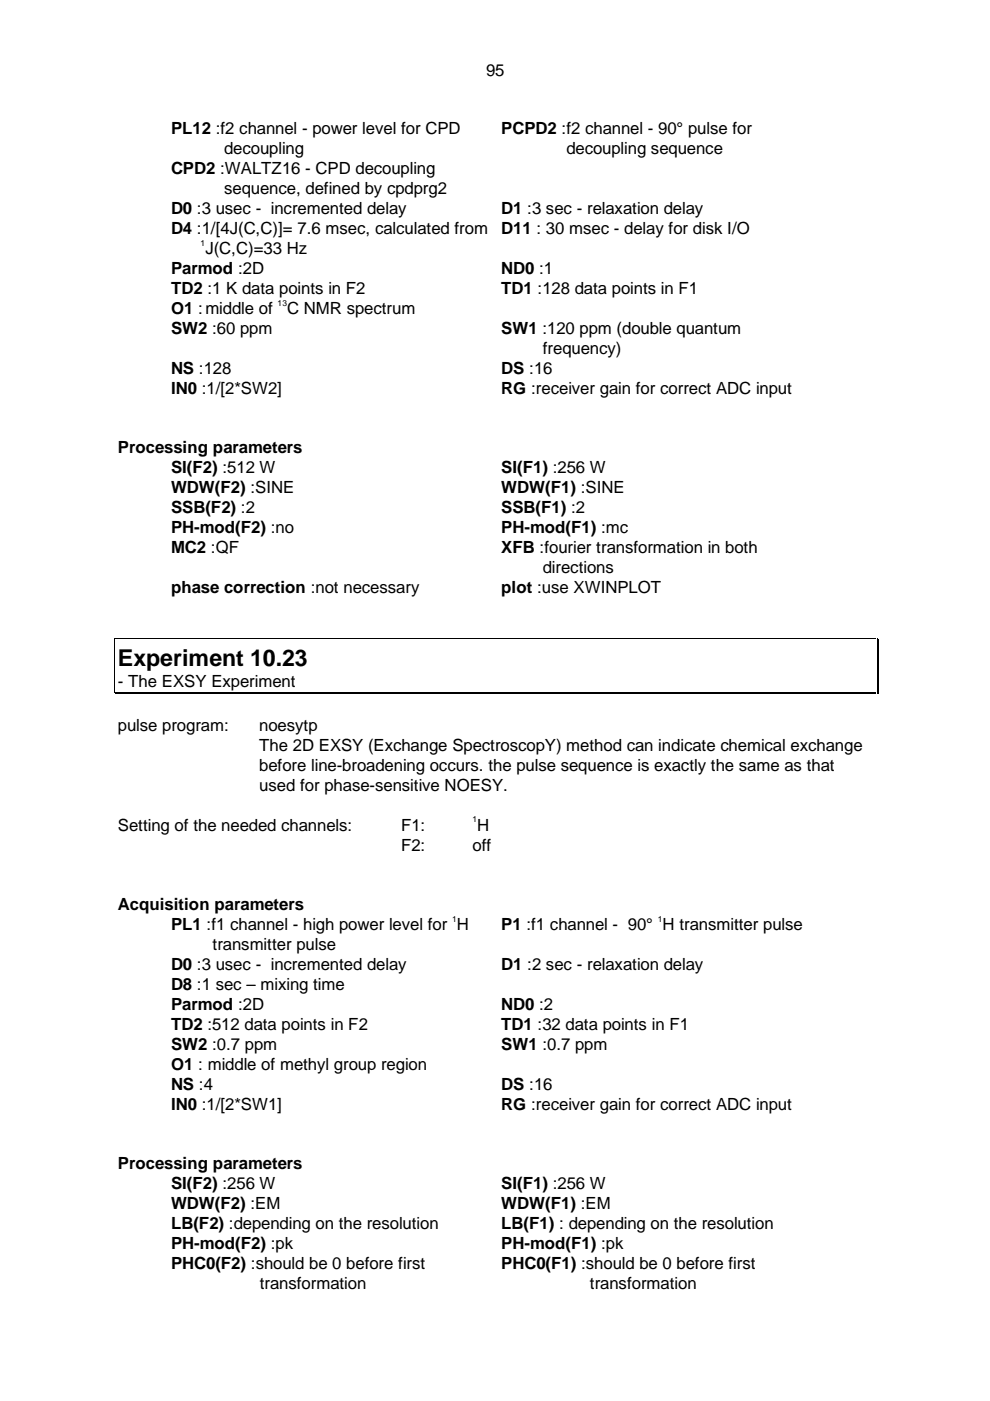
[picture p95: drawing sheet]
<svg xmlns="http://www.w3.org/2000/svg" width="210mm" height="297mm" viewBox="0 0 210 297" stroke-linecap="round" stroke-linejoin="round" font-family="sans-serif">
<defs><g id="words">
<text font-size="4.9" x="25" y="141.1">Experiment 10.23</text>
<g font-size="3.6">
<text x="103.1" y="16.1">95</text>
<text x="36.3" y="28.5">PL12 :f2 channel - power level for CPD</text>
<text x="106.3" y="28.5">PCPD2 :f2 channel - 90° pulse for</text>
<text x="47.5" y="32.7">decoupling</text>
<text x="120.1" y="32.7">decoupling sequence</text>
<text x="36.3" y="37">CPD2 :WALTZ16 - CPD decoupling</text>
<text x="47.5" y="41.2">sequence, defined by cpdprg2</text>
<text x="36.3" y="45.4">D0 :3 usec - incremented delay</text>
<text x="106.3" y="45.4">D1 :3 sec - relaxation delay</text>
<text x="36.3" y="49.7">D4 :1/[4J(C,C)]= 7.6 msec, calculated from</text>
<text x="43.5" y="53.9">J(C,C)=33 Hz</text>
<text x="106.3" y="49.7">D11 : 30 msec - delay for disk I/O</text>
<text x="36.3" y="58.1">Parmod :2D</text>
<text x="106.3" y="58.1">ND0 :1</text>
<text x="36.3" y="62.4">TD2 :1 K data points in F2</text>
<text x="106.3" y="62.4">TD1 :128 data points in F1</text>
<text x="36.3" y="66.6">O1 :middle of</text>
<text x="36.3" y="70.8">SW2 :60 ppm</text>
<text x="60.9" y="66.6">C NMR spectrum</text>
<text x="106.3" y="70.8">SW1 :120 ppm (double quantum</text>
<text x="115.1" y="75.1">frequency)</text>
<text x="36.3" y="79.3">NS :128</text>
<text x="36.3" y="83.5">IN0 :1/[2*SW2]</text>
<text x="106.3" y="79.3">DS :16</text>
<text x="106.3" y="83.5">RG :receiver gain for correct ADC input</text>
<text x="25" y="96.1">Processing parameters</text>
<text x="36.3" y="100.4">SI(F2) :512 W</text>
<text x="106.3" y="100.4">SI(F1) :256 W</text>
<text x="36.3" y="104.6">WDW(F2) :SINE</text>
<text x="106.3" y="104.6">WDW(F1) :SINE</text>
<text x="36.3" y="113.1">PH-mod(F2) :no</text>
<text x="36.3" y="108.8">SSB(F2) :2</text>
<text x="106.3" y="113.1">PH-mod(F1) :mc</text>
<text x="106.3" y="108.8">SSB(F1) :2</text>
<text x="36.3" y="117.3">MC2 :QF</text>
<text x="106.3" y="117.3">XFB :fourier transformation in both</text>
<text x="36.3" y="125.8">phase correction :not necessary</text>
<text x="106.3" y="125.8">plot :use XWINPLOT</text>
<text x="115.1" y="121.5">directions</text>
<text x="25" y="145.7">- The EXSY Experiment</text>
<text x="25" y="155">pulse program:</text>
<text x="55" y="155">noesytp</text>
<text x="55" y="159.2">The 2D EXSY (Exchange SpectroscopY) method can indicate chemical exchange</text>
<text x="55" y="163.5">before line-broadening occurs. the pulse sequence is exactly the same as that</text>
<text x="55" y="167.7">used for phase-sensitive NOESY.</text>
<text x="25" y="176.2">Setting of the needed channels:</text>
<text x="85" y="176.2">F1:</text>
<text x="101.2" y="176.2">H</text>
<text x="85" y="180.4">F2:</text>
<text x="100.2" y="180.4">off</text>
<text x="25" y="193">Acquisition parameters</text>
<text x="36.3" y="197.2">PL1 :f1 channel - high power level for H</text>
<text x="106.3" y="197.2">P1 :f1 channel - 90° H transmitter pulse</text>
<text x="45.1" y="201.5">transmitter pulse</text>
<text x="36.3" y="205.7">D0 :3 usec - incremented delay</text>
<text x="36.3" y="209.9">D8 :1 sec – mixing time</text>
<text x="106.3" y="205.7">D1 :2 sec - relaxation delay</text>
<text x="36.3" y="214.2">Parmod :2D</text>
<text x="106.3" y="214.2">ND0 :2</text>
<text x="36.3" y="218.4">TD2 :512 data points in F2</text>
<text x="106.3" y="218.4">TD1 :32 data points in F1</text>
<text x="36.3" y="222.6">SW2 :0.7 ppm</text>
<text x="36.3" y="226.9">O1 : middle of methyl group region</text>
<text x="106.3" y="222.6">SW1 :0.7 ppm</text>
<text x="36.3" y="231.1">NS :4</text>
<text x="106.3" y="231.1">DS :16</text>
<text x="36.3" y="235.3">IN0 :1/[2*SW1]</text>
<text x="106.3" y="235.3">RG :receiver gain for correct ADC input</text>
<text x="25" y="248">Processing parameters</text>
<text x="36.3" y="252.2">SI(F2) :256 W</text>
<text x="36.3" y="256.4">WDW(F2) :EM</text>
<text x="106.3" y="252.2">SI(F1) :256 W</text>
<text x="106.3" y="256.4">WDW(F1) :EM</text>
<text x="36.3" y="260.7">LB(F2) :depending on the resolution</text>
<text x="106.3" y="260.7">LB(F1) : depending on the resolution</text>
<text x="36.3" y="269.1">PHC0(F2) :should be 0 before first</text>
<text x="36.3" y="264.9">PH-mod(F2) :pk</text>
<text x="106.3" y="264.9">PH-mod(F1) :pk</text>
<text x="106.3" y="269.1">PHC0(F1) :should be 0 before first</text>
<text x="55.1" y="273.4">transformation</text>
<text x="125.1" y="273.4">transformation</text>
</g>
<g font-size="1.8">
<text x="42.5" y="52.1">1</text>
<text x="58.9" y="64.8">13</text>
<text x="100.2" y="174.4">1</text>
<text x="95.9" y="195.5">1</text>
<text x="139.5" y="195.5">1</text>
</g>
</g></defs>
<path d="M24.2 135.3h.2v.1h-.2zM185.9 135.3h.1v.1h-.1zM24.2 146.8h.2v.1h-.2zM185.9 147h.4v.2h-.4zM185.9 146.8h.1v.1h-.1zM186.1 146.8h.2v.4h-.2z" fill="#000"/>
<path d="M24.3 135.5v6.6M24.5 135.3h161.3M185.9 135.5v6.6M186.2 135.5v6.6M24.3 142.2v4.5M24.5 146.9h161.3M24.5 147.1h161.3M185.9 142.2v4.5M186.2 142.2v4.5" fill="none" stroke="#000" stroke-width=".21"/>
<use href="#words"/>
</svg>
